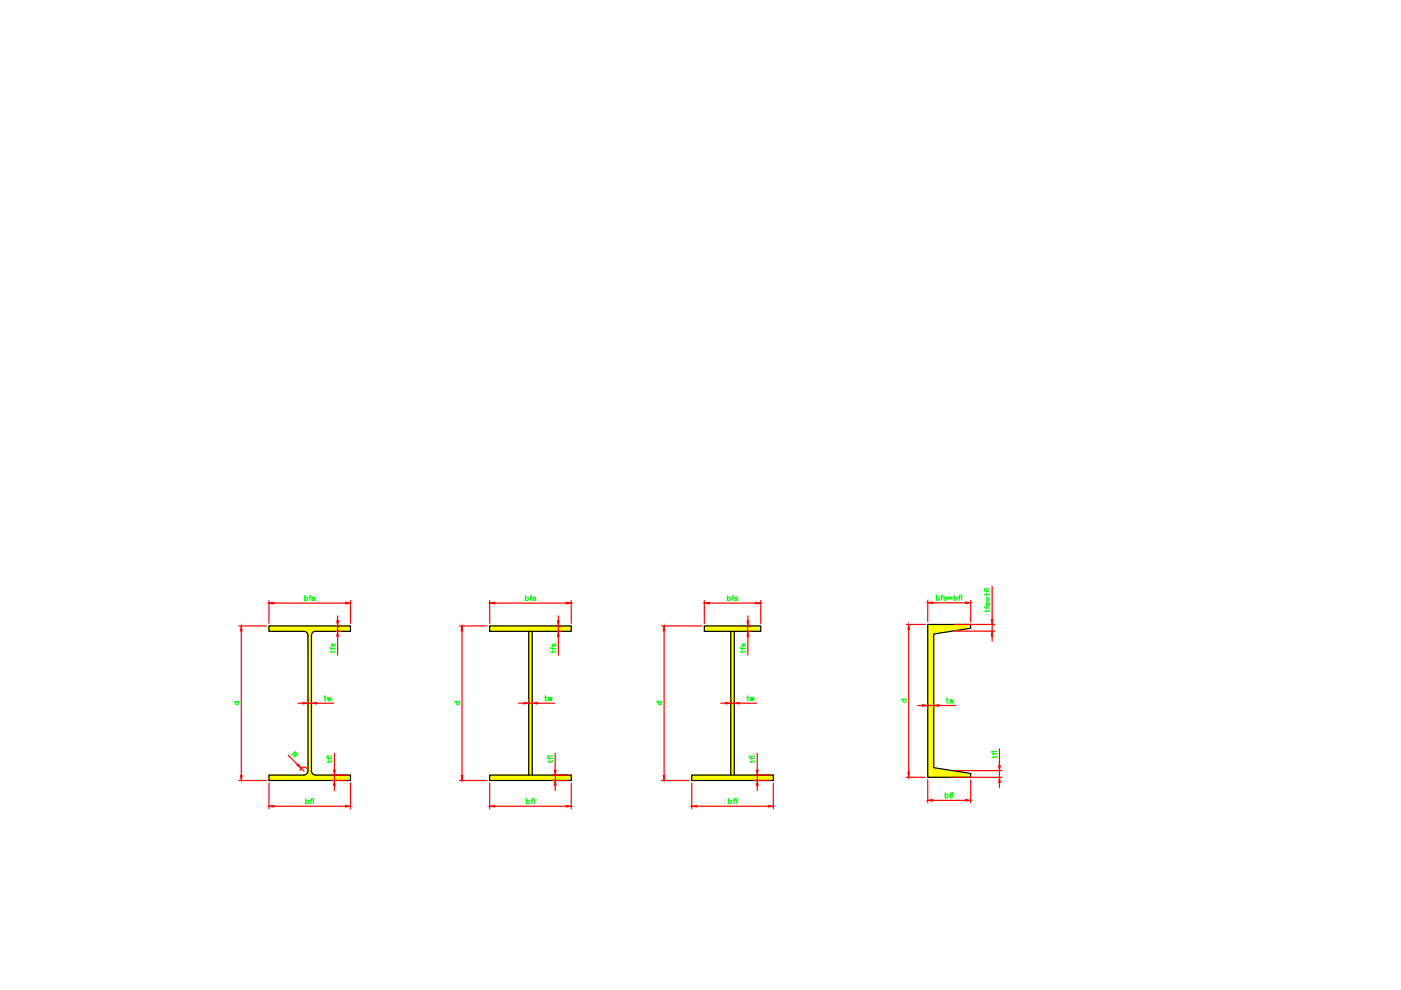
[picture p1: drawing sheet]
<svg xmlns="http://www.w3.org/2000/svg" width="297mm" height="210mm" viewBox="0 0 297 210" stroke-linecap="round" stroke-linejoin="round" font-family="sans-serif">
<!-- layer: 0 -->
<g fill="#ff0" stroke="#ff0" stroke-width=".21">
<path d="M57 164.3h17.3v1.2z"/>
<path d="M103.8 164.3h17.3v1.2z"/>
<path d="M146.7 164.3h17.3v1.2z"/>
<path d="M57 132.7l17.3 1.2v-1.2zM57 132.7l17.3 1.2h-17.3z"/>
<path d="M64.5 133.9h2.4zM64.5 133.9h2.2zM64.6 133.9h2.1zM64.6 133.9h2.1z"/>
<path d="M64.6 133.9h2.1zM64.6 133.9h2zM64.7 133.9h1.9zM64.7 133.9h1.9z"/>
<path d="M64.7 133.9h1.9zM64.7 133.9l1.8 .1zM64.9 134h1.6zM64.9 134h1.6z"/>
<path d="M64.9 134h1.6zM64.9 134h1.4zM65 134h1.3zM65 134h1.3z"/>
<path d="M65 134h1.3zM65 134l1.2 .2zM65.1 134.2h1.1zM65.1 134.2h1.1z"/>
<path d="M65.1 134.2l1 .1 .1-.1zM65.1 134.2l1 .1h-.9zM65.2 134.3h.9zM65.2 134.3h.9z"/>
<path d="M65.2 134.3l.9 .1v-.1zM65.2 134.3l.9 .1h-.9zM65.2 134.4h.9zM65.2 134.4h.9z"/>
<path d="M65.2 134.4l.9 .2v-.2zM65.2 134.4l.9 .2h-.8z"/>
<path d="M65.3 134.6l.7 .1 .1-.1zM65.3 134.6l.7 .1h-.7z"/>
<path d="M65.3 134.7l.7 28.8v-28.8zM65.3 134.7l.7 28.8h-.7zM65.3 163.5h.7zM65.3 163.5h.7z"/>
<path d="M65.3 163.5l.8 .1-.1-.1zM65.3 163.5l.8 .1h-.8z"/>
<path d="M65.3 163.6l.8 .1zM65.3 163.6l.8 .1z"/>
<path d="M65.3 163.7l.8 .1v-.1zM65.3 163.7l.8 .1h-.9z"/>
<path d="M65.2 163.8h.9zM65.2 163.8h.9z"/>
<path d="M65.2 163.8l.9 .1zM65.2 163.8l.9 .1h-.9z"/>
<path d="M65.2 163.9l1 .1zM65.2 163.9l1 .1z"/>
<path d="M65.2 164h1zM65.2 164h1z"/>
<path d="M65.1 164l1.2 .1zM65.1 164l1.2 .1z"/>
<path d="M65 164.1h1.3zM65 164.1h1.3z"/>
<path d="M65 164.1l1.4 .1zM64.9 164.2h1.5z"/>
<path d="M64.9 164.2h1.6zM64.9 164.2h1.6z"/>
<path d="M64.9 164.2l1.7 .1zM64.8 164.3h1.8z"/>
<path d="M64.8 164.3h1.8zM64.7 164.3h1.9z"/>
<path d="M64.7 164.3h2zM64.6 164.3h2.1z"/>
<path d="M64.6 164.3h2.1zM64.6 164.3h2.1z"/>
<path d="M64.6 164.3h2.3zM64.5 164.3h2.4z"/>
<path d="M64.5 164.3h9.8zM64.5 164.3h9.8z"/>
<path d="M57 165.5h17.3zM57 164.3l17.3 1.2h-17.3z"/>
<path d="M103.8 132.7l17.3 1.2v-1.2zM103.8 132.7l17.3 1.2h-17.3z"/>
<path d="M112.1 133.9l.7 30.4v-30.4zM112.1 133.9l.7 30.4h-.7z"/>
<path d="M103.8 165.5h17.3zM103.8 164.3l17.3 1.2h-17.3z"/>
<path d="M149.3 132.7l12 1.2v-1.2zM149.3 132.7l12 1.2h-12z"/>
<path d="M154.9 133.9l.8 30.4v-30.4zM154.9 133.9l.8 30.4h-.8z"/>
<path d="M146.7 165.5h17.3zM146.7 164.3l17.3 1.2h-17.3z"/>
<path d="M196.7 132.4l9.1 .8v-.8zM196.7 132.4l9.1 .8h-9.1z"/>
<path d="M196.7 133.2l1.3 1.2 7.8-1.2zM196.7 133.2l1.3 1.2h-1.3z"/>
<path d="M196.7 134.4l1.3 28.4v-28.4zM196.7 134.4l1.3 28.4h-1.3z"/>
<path d="M196.7 162.8l9.1 1.2-7.8-1.2zM196.7 162.8l9.1 1.2h-9.1z"/>
<path d="M196.7 164l9.1 .8v-.8zM196.7 164l9.1 .8h-9.1z"/>
</g>
<path d="M57 132.7h17.3v1.2h-7.4a.84 .84 0 0 0-.9 .8v28.8a.84 .84 0 0 0 .9 .8h7.4v1.2h-17.3v-1.2h7.5a.87 .87 0 0 0 .8-.8v-28.8a.87 .87 0 0 0-.9-.8h-7.4zM103.8 132.7h17.3v1.2h-17.3zM112.1 133.9v30.4M112.8 133.9v30.4M149.3 132.7h12v1.2h-12zM154.9 133.9v30.4M155.7 133.9v30.4M103.8 164.3h17.3v1.2h-17.3zM146.7 164.3h17.3v1.2h-17.3z" fill="none" stroke="#000" stroke-width=".25"/>
<g fill="none" stroke="#f00" stroke-width=".25">
<path d="M50.6 132.7h5.9M51.2 133.8v30.6M57 127.3v4.9M58.1 127.9h15.2M71.4 132.7h.7M71.4 133.9h.7M71.6 130.6v1M71.6 132.7v1.2M71.6 134.9v4M74.3 127.3v4.9M97.4 132.7h5.9M98 133.8v30.6"/>
<path d="M103.8 127.3v4.9M104.9 127.9h15.2M118.2 132.7h.7M118.2 133.9h.7M118.4 130.6v1M118.4 132.7v1.2M118.4 134.9v4M121.1 127.3v4.9M140.3 132.7h8.5M140.8 133.8v30.6M149.3 127.3v4.9M150.4 127.9h9.8"/>
<path d="M158.4 132.7h.7M158.4 133.9h.7M158.6 130.6v1M158.6 132.7v1.2M158.6 134.9v4M161.3 127.3v4.9M192.1 132.4h4.1M192.7 133.5v30.2M196.7 127.3v4.6M197.8 127.8h6.9M202.4 133.8h8.5M202.4 132.4h8.5"/>
<path d="M205.8 127.3v4.6M210.4 124.3v7M210.4 132.4v1.4M210.4 134.9v1.1M63.2 149.1h1M65.3 148.6h.1M65.3 149.1h.7M67.1 149.1h3.7M70.9 159.7v3.6M110 149.1h1M112.1 148.6h.1M112.1 149.1h.7"/>
<path d="M113.9 149.1h3.7M117.7 159.7v3.6M152.8 149.1h1.1M154.9 148.6h.1M154.9 149.1h.8M156.7 149.1h3.7M160.5 159.7v3.6M194.6 149.6h1M196.7 149.1v1M196.7 149.6h1.3M198 149.1v1M199 149.6h3.7"/>
<path d="M211.9 158.8v3.5M50.6 165.5h5.9M57 166v5.5M58.1 170.9h15.2M61.1 160.1l2 2M63.9 162.9l.6 .6M65.1 163a.84 .84 0 0 0-.9-.3 .84 .84 0 0 0-.6 .6M70.4 165.5h3.1M70.4 164.3h3.1M70.9 164.3v1.2M70.9 166.5v1.1M74.3 166v5.5"/>
<path d="M97.4 165.5h5.9M103.8 166v5.5M104.9 170.9h15.2M117.2 165.5h3.1M117.2 164.3h3.1M117.7 164.3v1.2M117.7 166.5v1.1M121.1 166v5.5M140.3 165.5h5.8M146.7 166v5.5M147.7 170.9h15.2M160 165.5h3.2"/>
<path d="M160 164.3h3.2M160.5 164.3v1.2M160.5 166.5v1.1M164 166v5.5M192.1 164.8h4.1M196.7 165.3v4.9M197.8 169.7h6.9M201.8 164.8h10.6M202.4 163.4h10M205.8 165.3v4.9M211.9 163.4v1.4M211.9 165.9v1"/>
</g>
<g fill="#f00" stroke="#f00" stroke-width=".21">
<path d="M57 170.9l1.1-.1v.3z"/>
<path d="M73.3 170.8l1 .1-1 .2z"/>
<path d="M64.2 148.9l1.1 .2-1.1 .2z"/>
<path d="M66 149.1l1.1-.2v.4z"/>
<path d="M51 164.4h.3l-.1 1.1z"/>
<path d="M51.2 132.7l.1 1.1h-.3z"/>
<path d="M57 127.9l1.1-.2v.4z"/>
<path d="M73.3 127.7l1 .2-1 .2z"/>
<path d="M70.9 165.5l.2 1h-.4z"/>
<path d="M70.7 163.3h.4l-.2 1z"/>
<path d="M71.4 131.6h.4l-.2 1.1z"/>
<path d="M71.6 133.9l.2 1h-.4z"/>
<path d="M63 162.3l.2-.3 .7 .9z"/>
<path d="M103.8 170.9l1.1-.1v.3z"/>
<path d="M120.1 170.8l1 .1-1 .2z"/>
<path d="M111 148.9l1.1 .2-1.1 .2z"/>
<path d="M112.8 149.1l1.1-.2v.4z"/>
<path d="M97.8 164.4h.3l-.1 1.1z"/>
<path d="M98 132.7l.1 1.1h-.3z"/>
<path d="M103.8 127.9l1.1-.2v.4z"/>
<path d="M120.1 127.7l1 .2-1 .2z"/>
<path d="M117.7 165.5l.2 1h-.4z"/>
<path d="M117.5 163.3h.4l-.2 1z"/>
<path d="M118.2 131.6h.4l-.2 1.1z"/>
<path d="M118.4 133.9l.2 1h-.4z"/>
<path d="M146.7 170.9l1-.1v.3z"/>
<path d="M162.9 170.8l1.1 .1-1.1 .2z"/>
<path d="M153.9 148.9l1 .2-1 .2z"/>
<path d="M155.7 149.1l1-.2v.4z"/>
<path d="M140.6 164.4h.4l-.2 1.1z"/>
<path d="M140.8 132.7l.2 1.1h-.4z"/>
<path d="M149.3 127.9l1.1-.2v.4z"/>
<path d="M160.2 127.7l1.1 .2-1.1 .2z"/>
<path d="M160.5 165.5l.2 1h-.3z"/>
<path d="M160.4 163.3h.3l-.2 1z"/>
<path d="M158.4 131.6h.4l-.2 1.1z"/>
<path d="M158.6 133.9l.2 1h-.4z"/>
<path d="M196.7 169.7l1.1-.2v.4z"/>
<path d="M204.7 169.5l1.1 .2-1.1 .2z"/>
<path d="M192.5 163.7h.3l-.1 1.1z"/>
<path d="M192.7 132.4l.1 1.1h-.3z"/>
<path d="M195.6 149.4l1.1 .2-1.1 .2z"/>
<path d="M198 149.6l1-.2v.4z"/>
<path d="M210.4 133.8l.1 1.1h-.3z"/>
<path d="M210.2 131.3h.3l-.1 1.1z"/>
<path d="M211.9 164.8l.2 1.1h-.4z"/>
<path d="M211.7 162.3h.4l-.2 1.1z"/>
<path d="M196.7 127.8l1.1-.2v.4z"/>
<path d="M204.7 127.6l1.1 .2-1.1 .2z"/>
</g>
<g fill="none" stroke="#0f0" stroke-width=".25">
<path d="M64.6 126.8a.34 .34 0 0 1 .5-.1 .34 .34 0 0 1 0 .5 .34 .34 0 0 1-.5 0M64.6 126.3v1M65.6 126.6h.3M66 126.3l-.3 .2v.8M66.7 126.8l-.2-.2-.3 .2 .5 .2v.3l-.5-.1M70 137.3l.2 .2h.9M70.3 137.3v.4M70.3 138v.4M70.5 136.5l-.2 .2 .2 .4 .2-.5h.3l.1 .3-.2 .2M71.1 138l-.3 .2h-.8M111.4 126.8a.34 .34 0 0 1 .5-.1 .34 .34 0 0 1 0 .5 .34 .34 0 0 1-.5 0M111.4 126.3v1"/>
<path d="M112.4 126.6h.3M112.8 126.3l-.3 .2v.8M113.5 126.8l-.5-.1v.2l.4 .1 .1 .2-.2 .1-.3-.1M116.8 137.3l.2 .2h.9M117.1 137.3v.4M117.1 138v.4M117.3 136.5l-.2 .2 .2 .4 .2-.5h.3l.1 .3-.2 .2M117.9 138l-.3 .2h-.8M154.2 126.8a.34 .34 0 0 1 .5-.1 .34 .34 0 0 1 0 .5 .34 .34 0 0 1-.5 0M154.2 126.3v1M155.2 126.6h.4M155.6 126.3l-.2 .2v.8"/>
<path d="M156.4 126.8l-.5-.1v.2l.3 .1 .2 .2-.2 .1-.4-.1M157 137.3l.2 .2h.8M157.3 137.3v.4M157.3 138v.4M157.5 136.5l-.2 .2 .2 .4 .2-.5h.3l-.1 .5M158 138l-.2 .2h-.8M198.5 126.7a.34 .34 0 0 1 .5 0 .34 .34 0 0 1 0 .5 .34 .34 0 0 1-.5-.1M198.5 126.2v1.1M199.5 126.6h.4M199.9 126.2l-.3 .2v.9M200.7 126.7l-.2-.1-.4 .1 .5 .3v.2l-.3 .1-.2-.2M201 126.7h.9"/>
<path d="M201 127h.9M202.3 126.7a.34 .34 0 0 1 .5 0 .34 .34 0 0 1 0 .5 .34 .34 0 0 1-.5-.1M202.3 126.2v1.1M203.2 126.6h.4M203.6 126.2l-.2 .2v.9M203.9 126.3h.1M203.9 126.6v.7M208.7 128.6l.3 .3h.8M208.7 125.1l.3 .3h.8M208.8 124.9h.1M209.1 125.2v.3M209.1 125.9v.3"/>
<path d="M209.1 128.7v.3M209.1 129.4v.3M209.1 124.9h.7M209.2 126.6v1M209.3 127.9l-.2 .2 .2 .3 .2-.5h.3l-.1 .5M209.5 126.6v1M209.8 129.3l-.2 .3h-.9M209.8 125.8l-.2 .3h-.9M49.6 148.8h1M50.1 148.8a.34 .34 0 0 0-.1 .5 .34 .34 0 0 0 .5 0 .34 .34 0 0 0 0-.5M62.3 159.7l.4 .4 .3-.2-.4-.5-.8 .7M62.5 160l-.1 .6"/>
<path d="M68.7 147.8h.4M68.9 147.5v.9l.2 .2M69.4 147.8l.2 .8 .2-.8 .2 .8 .2-.8M96.4 148.8h1M96.9 148.8a.34 .34 0 0 0-.1 .5 .34 .34 0 0 0 .5 0 .34 .34 0 0 0 0-.5M115.5 147.8h.4M115.7 147.5v.9l.2 .2M116.2 147.8l.2 .8 .2-.8 .2 .8 .2-.8M139.2 148.8h1.1M139.7 148.8a.34 .34 0 0 0-.1 .5 .34 .34 0 0 0 .6 0 .34 .34 0 0 0-.1-.5M158.3 147.8h.4M158.5 147.5v.9l.3 .2"/>
<path d="M159 147.8l.3 .8 .2-.8 .2 .8 .2-.8M191.1 148.3h1M191.6 148.3a.34 .34 0 0 0-.1 .5 .34 .34 0 0 0 .5 0 .34 .34 0 0 0 0-.5M200.6 148.3h.4M200.8 148v.8l.2 .3M201.3 148.3l.2 .8 .2-.8 .3 .8 .2-.8M210.3 159.6l.2 .3h.9M210.4 159.4h.1M210.7 159.7v.3M210.7 159.4h.7M64.8 169.8a.34 .34 0 0 1 .5 0 .34 .34 0 0 1 0 .5 .34 .34 0 0 1-.5 0M64.8 169.3v1.1"/>
<path d="M65.8 169.7h.3M66.2 169.3l-.2 .2v.9M66.4 169.4h.1M66.5 169.7v.7M69.3 160.5l.2 .3h.9M69.4 160.4h.1M69.7 160.6v.4M69.7 161.3v.4M69.7 160.3h.7M70.4 161.3l-.2 .2h-.9M111.6 169.8a.34 .34 0 0 1 .5 0 .34 .34 0 0 1 0 .5 .34 .34 0 0 1-.5 0M111.6 169.3v1.1"/>
<path d="M112.6 169.7h.3M113 169.3l-.2 .2v.9M113.2 169.4h.1M113.3 169.7v.7M116.1 160.5l.2 .3h.9M116.2 160.4h.1M116.5 160.3h.7M116.5 160.6v.4M116.5 161.3v.4M117.2 161.3l-.2 .2h-.9M154.5 169.8a.34 .34 0 0 1 .5 0 .34 .34 0 0 1 0 .5 .34 .34 0 0 1-.5 0M154.5 169.3v1.1"/>
<path d="M155.4 169.7h.4M155.9 169.3l-.3 .2v.9M156 169.4h.1M156.1 169.7v.7M159 160.5l.2 .3h.8M159 160.4h.1M159.3 160.3h.7M159.3 160.6v.4M159.3 161.3v.4M160 161.3l-.2 .2h-.8M200.4 168.6a.34 .34 0 0 1 .5-.1 .34 .34 0 0 1 0 .5 .34 .34 0 0 1-.5 0M200.4 168.1v1.1"/>
<path d="M201.4 168.4h.3M201.8 168.1l-.3 .2v.9M202 168.1h.1M202 168.4v.8M210.7 160.4v.3M211.4 160.3l-.2 .3h-.9"/>
</g>
<!-- layer: EML3 -->
<path d="M196.7 132.4h9.1v.8l-7.8 1.2v28.4l7.8 1.2v.8h-9.1z" fill="none" stroke="#000" stroke-width=".25"/>
</svg>
